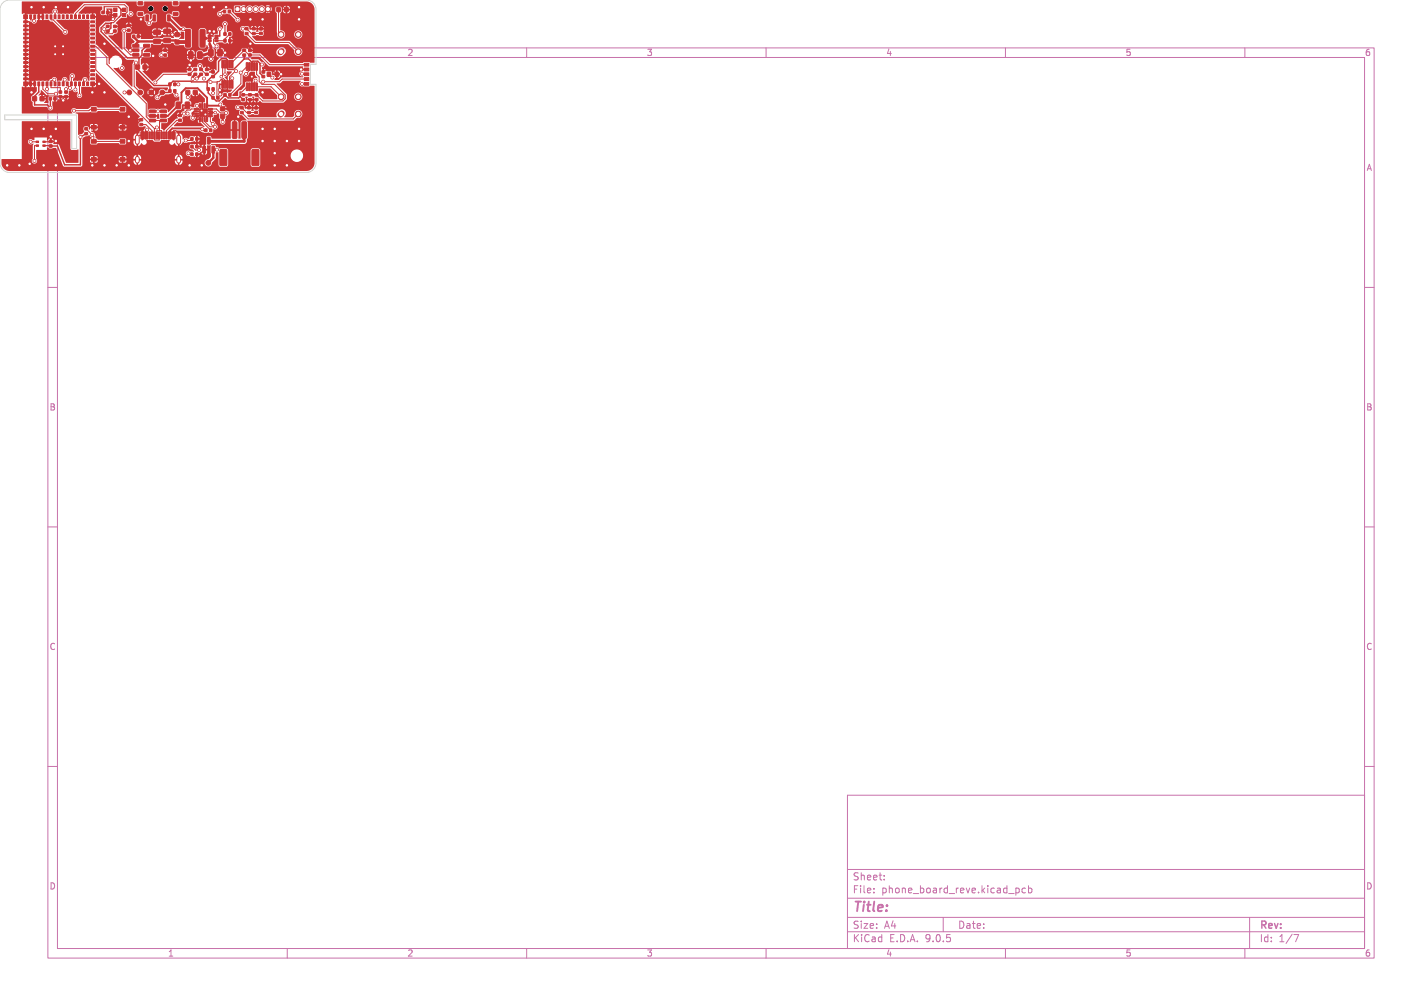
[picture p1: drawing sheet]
<svg xmlns="http://www.w3.org/2000/svg" width="297mm" height="210mm" viewBox="0 0 297 210" stroke-linecap="round" stroke-linejoin="round" font-family="sans-serif">
<defs><g id="words">
<text font-size="2.8" fill="#c872ab" x="178" y="190.9">Title:</text>
<g font-size="2.1" fill="#c872ab">
<text x="178" y="184">Sheet:</text>
<text x="178" y="186.7">File:</text>
<text x="184.1" y="186.7">phone_board_reve.kicad_pcb</text>
<text x="178" y="196.9">KiCad</text>
<text x="178" y="194.1">Size:</text>
<text x="184.7" y="194.1">A4</text>
<text x="185.7" y="196.9">E.D.A.</text>
<text x="193.3" y="196.9">9.0.5</text>
<text x="200" y="194.1">Date:</text>
<text x="263" y="194.3">Rev:</text>
<text x="263" y="196.9">Id:</text>
<text x="267.1" y="196.9">1/7</text>
</g>
<g font-size="1.8" fill="#c872ab">
<text x="35" y="11.9">1</text>
<text x="85" y="11.9">2</text>
<text x="135" y="11.9">3</text>
<text x="185" y="11.9">4</text>
<text x="235" y="11.9">5</text>
<text x="285" y="11.9">6</text>
<text x="285.4" y="35.9">A</text>
<text x="10.3" y="85.9">B</text>
<text x="285.3" y="85.9">B</text>
<text x="10.3" y="135.9">C</text>
<text x="285.3" y="135.9">C</text>
<text x="10.3" y="185.9">D</text>
<text x="285.3" y="185.9">D</text>
<text x="35" y="199.9">1</text>
<text x="85" y="199.9">2</text>
<text x="135" y="199.9">3</text>
<text x="185" y="199.9">4</text>
<text x="235" y="199.9">5</text>
<text x="285" y="199.9">6</text>
</g>
<text font-size="1.8" fill="#fff" x="10.3" y="35.9">A</text>
</g></defs>
<g fill="none" stroke="#c872ab" stroke-width=".21">
<path d="M10 10h277v190h-277zM12 12h273v186h-273zM60 10v2M110 10v2M160 10v2M210 10v2M260 10v2M10 60h2M285 60h2M10 110h2M285 110h2M10 160h2"/>
<path d="M177 166h108v32h-108zM285 160h2M60 198v2M110 198v2M160 198v2M177 194.5h108M177 191.5h108M177 187.5h108M177 181.5h108M182.5 186.3v.1M182.5 185.5v.1M184.7 183.6v.1"/>
<path d="M184.7 182.8v.1M197 191.5v3M210 198v2M212.2 185.5l.4-.1 .3 .3-.2 .6h-.5M214.2 185.5l-.5-.1-.2 .3 .1 .6h.6M214.8 185.5l.4-.1 .3 .3-.1 .6h-.6M214.8 184.9v1.5M260 198v2M261 191.5v6.5M270.2 195.1h1l-.6 1.5"/>
</g>
<path d="M58.8 10.7l-.2 .2M58.8 23.7l-.2 .2" fill="none" stroke="#c83434" stroke-width="1.2"/>
<g fill="#c83434" stroke="#c83434" stroke-width=".21">
<path d="M31.2 23h1.2l.1 .5h-1.2z"/>
<path d="M31.2 23.9h1.2l.1 .5-1.2 .1z"/>
<path d="M31.2 24.9h1.2l.1 .5h-1.2z"/>
<path d="M33.5 24.9h1.2l.1 .5h-1.2z"/>
<path d="M33.5 23.9h1.2l.1 .5-1.2 .1z"/>
<path d="M33.5 23h1.2l.1 .5h-1.2z"/>
<path d="M55.8 15.1h.7v.8h-.7z"/>
<path d="M57.5 15.1h.7v.8h-.7z"/>
<path d="M36.6 8.4h.8v.8h-.8z"/>
<path d="M36.6 6.8h.8v.8h-.8z"/>
<path d="M39.3 15.3h.6v.4h-.6z"/>
<path d="M39.3 14.3h.6v.4h-.6z"/>
<path d="M39.9 28.7h.4v.6h-.4z"/>
<path d="M40.9 28.7h.4v.6h-.4z"/>
<path d="M26.6 6.1h.6v.4h-.6z"/>
<path d="M26.6 5.1h.6v.4h-.6z"/>
<path d="M35.3 17.3h.4v.6h-.4z"/>
<path d="M36.3 17.3h.4v.6h-.4z"/>
<path d="M29.4 27.5h.7v1.5h-.7z"/>
<path d="M30.3 27.5h.5v1.5h-.5z"/>
<path d="M31.6 27.5h.3v1.5h-.3z"/>
<path d="M32.6 27.5h.3v1.5h-.3z"/>
<path d="M33.1 27.5h.3v1.5h-.3z"/>
<path d="M34.1 27.5h.3v1.5h-.3z"/>
<path d="M35.2 27.5h.5v1.5h-.5z"/>
<path d="M35.9 27.5h.6v1.5h-.6z"/>
<path d="M34.6 27.5h.3v1.5h-.3z"/>
<path d="M33.6 27.5h.3v1.5h-.3z"/>
<path d="M32.1 27.5h.3v1.5h-.3z"/>
<path d="M31.1 27.5h.3v1.5h-.3z"/>
<path d="M43.6 10.3h.7l.2 .1v1.1l-.1 .2h-.6l-.2-.1z"/>
<path d="M45.5 10.3h.7l.2 .1 .1 1.1-.2 .2h-.6l-.2-.1z"/>
<path d="M34.2 11.3h.6v.4h-.6z"/>
<path d="M34.2 10.3h.6v.4h-.6z"/>
<path d="M53.2 23.2h.6v.5h-.6z"/>
<path d="M53.2 22.3h.6v.5h-.6z"/>
<path d="M50.2 23.3h.6v.4h-.6z"/>
<path d="M50.2 22.3h.6v.4h-.6z"/>
<path d="M38.8 6.2h.8l.2 .1v3.3l-.1 .2-.7 .1-.2-.2z"/>
<path d="M41.8 6.2h.8l.2 .1v3.3l-.1 .2-.7 .1-.2-.2z"/>
<path d="M23.7 1.7h.7v.7h-.7z"/>
<path d="M23.7 2.8h.7v.7h-.7z"/>
<path d="M25.6 2.8h.7v.7h-.7z"/>
<path d="M25.6 1.7h.7v.7h-.7z"/>
<path d="M50.5 20.6h.6v.4h-.6z"/>
<path d="M50.5 19.6h.6v.4h-.6z"/>
<path d="M35.3 18.7h.4v.6h-.4z"/>
<path d="M36.3 18.7h.4v.6h-.4z"/>
<path d="M37.3 24.9h.6v.4h-.6z"/>
<path d="M37.3 23.9h.6v.4h-.6z"/>
<path d="M10.3 30.2h.6v.5h-.6z"/>
<path d="M10.3 29.3h.6v.5h-.6z"/>
<path d="M38.8 18.9h.8v.8h-.8z"/>
<path d="M40.4 18.9h.8v.8h-.8z"/>
<path d="M39.9 31.9h.4v.6h-.4z"/>
<path d="M40.9 31.9h.4v.6h-.4z"/>
<path d="M43.3 18.3h.4v.6h-.4z"/>
<path d="M44.3 18.3h.4v.6h-.4z"/>
<path d="M44.3 20.1h.4v.6h-.4z"/>
<path d="M45.3 20.1h.4v.6h-.4z"/>
<path d="M7.5 29.5h.5v.3h-.5z"/>
<path d="M7.5 30.3h.5v.3h-.5z"/>
<path d="M8.9 30.3h.5v.3h-.5z"/>
<path d="M8.9 29.5h.5v.3h-.5z"/>
<path d="M27.7 7.3h.5v.6h-.5z"/>
<path d="M28.6 7.3h.5v.6h-.5z"/>
<path d="M51.9 11.2h.6v.5h-.6z"/>
<path d="M51.9 10.3h.6v.5h-.6z"/>
<path d="M39.9 30.3h.4v.6h-.4z"/>
<path d="M40.9 30.3h.4v.6h-.4z"/>
<path d="M46.8 19.5h.4v.6h-.4z"/>
<path d="M47.8 19.5h.4v.6h-.4z"/>
<path d="M44.9 8.4l.6-.1v.3l-.6 .1z"/>
<path d="M44.9 7.9l.6-.1v.3l-.6 .1z"/>
<path d="M44.9 7.4l.6-.1v.3l-.6 .1z"/>
<path d="M43.5 7.4l.6-.1v.3l-.6 .1z"/>
<path d="M43.5 7.9l.6-.1v.3l-.6 .1z"/>
<path d="M43.5 8.4l.6-.1v.3l-.6 .1z"/>
<path d="M12.3 19h.6v.5h-.6z"/>
<path d="M12.3 19.9h.6v.5h-.6z"/>
<path d="M32.1 8.2h1.3l.1 .2v.6l-.2 .2-1.1-.1-.1-.2z"/>
<path d="M32.1 6.3h1.3l.1 .2v.6l-.2 .2-1.1-.1-.1-.2z"/>
<path d="M63.6 13.2h.9v.6h-.9z"/>
<path d="M63.6 14.2h.9v.6h-.9z"/>
<path d="M63.6 15.2h.9v.6h-.9z"/>
<path d="M63.6 16.2h.9v.6h-.9z"/>
<path d="M63.6 17.2h.9v.6h-.9z"/>
<path d="M50.7 11.3h.6v.4h-.6z"/>
<path d="M50.7 10.3h.6v.4h-.6z"/>
<path d="M19.1 22.5h1v.7h-1z"/>
<path d="M25.1 22.5h1v.7h-1z"/>
<path d="M19.1 26.2h1v.8h-1z"/>
<path d="M25.1 26.2h1v.8h-1z"/>
<path d="M51.7 23.3h.6v.4h-.6z"/>
<path d="M51.7 22.3h.6v.4h-.6z"/>
<path d="M48.6 25.5l.6-.1 .3 .2v3.1l-.2 .2h-.5l-.3-.2z"/>
<path d="M50.6 25.5l.7-.1 .2 .2v3.1l-.2 .2h-.6l-.2-.2z"/>
<path d="M46 31.3l1.1-.1 .3 .2v3l-.2 .2h-1.1l-.2-.2z"/>
<path d="M52.7 31.3l1.1-.1 .3 .2v3l-.2 .2h-1l-.3-.2z"/>
<path d="M23.7 6.2h.6v.5h-.6z"/>
<path d="M23.7 5.3h.6v.5h-.6z"/>
<path d="M34.2 8h1.3l.1 .2v.6l-.2 .2-1.1-.1-.1-.2z"/>
<path d="M34.2 6.1h1.3l.1 .2v.6l-.2 .2-1.1-.1-.1-.2z"/>
<path d="M27.7 9.3h1.2l.1 .5h-1.2z"/>
<path d="M27.7 10.2h1.2l.1 .5-1.2 .1z"/>
<path d="M27.7 11.2h1.2l.1 .5h-1.2z"/>
<path d="M30 11.2h1.2l.1 .5h-1.2z"/>
<path d="M30 9.3h1.2l.1 .5h-1.2z"/>
<path d="M57.8 1.6h.7v.8h-.7z"/>
<path d="M59.5 1.6h.7v.8h-.7z"/>
<path d="M13.5 19h.6v.5h-.6z"/>
<path d="M13.5 19.9h.6v.5h-.6z"/>
<path d="M49.1 1.4h1v1h-1z"/>
<path d="M6.2 17.1h.4v.8h-.4z"/>
<path d="M7 17.1h.4v.8h-.4z"/>
<path d="M7.9 17.1h.4v.8h-.4z"/>
<path d="M8.7 17.1h.5v.8h-.5z"/>
<path d="M9.6 17.1h.4v.8h-.4z"/>
<path d="M10.5 17.1h.3v.8h-.3z"/>
<path d="M11.3 17.1h.4v.8h-.4z"/>
<path d="M12.1 17.1h.4v.8h-.4z"/>
<path d="M13 17.1h.4v.8h-.4z"/>
<path d="M13.8 17.1h.5v.8h-.5z"/>
<path d="M14.7 17.1h.4v.8h-.4z"/>
<path d="M15.6 17.1h.3v.8h-.3z"/>
<path d="M16.4 17.1h.4v.8h-.4z"/>
<path d="M17.2 17.1h.4v.8h-.4z"/>
<path d="M18.1 17.1h.4v.8h-.4z"/>
<path d="M18.9 16.3h.8v.4h-.8z"/>
<path d="M18.9 15.4h.8v.4h-.8z"/>
<path d="M18.9 14.6h.8v.4h-.8z"/>
<path d="M18.9 13.7h.8v.4h-.8z"/>
<path d="M18.9 12.9h.8v.4h-.8z"/>
<path d="M18.9 12h.8v.4h-.8z"/>
<path d="M18.9 11.2h.8v.4h-.8z"/>
<path d="M18.9 10.3h.8v.4h-.8z"/>
<path d="M18.9 9.5h.8v.4h-.8z"/>
<path d="M18.9 8.6h.8v.4h-.8z"/>
<path d="M18.9 7.8h.8v.4h-.8z"/>
<path d="M18.9 6.9h.8v.4h-.8z"/>
<path d="M18.9 6.1h.8v.4h-.8z"/>
<path d="M18.9 5.2h.8v.4h-.8z"/>
<path d="M18.9 4.4h.8v.4h-.8z"/>
<path d="M18.1 3.1h.4v.8h-.4z"/>
<path d="M17.2 3.1h.4v.8h-.4z"/>
<path d="M16.4 3.1h.4v.8h-.4z"/>
<path d="M15.6 3.1h.3v.8h-.3z"/>
<path d="M14.7 3.1h.4v.8h-.4z"/>
<path d="M13.8 3.1h.5v.8h-.5z"/>
<path d="M13 3.1h.4v.8h-.4z"/>
<path d="M12.1 3.1h.4v.8h-.4z"/>
<path d="M11.3 3.1h.4v.8h-.4z"/>
<path d="M10.5 3.1h.3v.8h-.3z"/>
<path d="M9.6 3.1h.4v.8h-.4z"/>
<path d="M8.7 3.1h.5v.8h-.5z"/>
<path d="M7.9 3.1h.4v.8h-.4z"/>
<path d="M7 3.1h.4v.8h-.4z"/>
<path d="M6.2 3.1h.4v.8h-.4z"/>
<path d="M4.9 4.4h.8v.4h-.8z"/>
<path d="M4.9 5.2h.8v.4h-.8z"/>
<path d="M4.9 6.1h.8v.4h-.8z"/>
<path d="M4.9 6.9h.8v.4h-.8z"/>
<path d="M4.9 7.8h.8v.4h-.8z"/>
<path d="M4.9 8.6h.8v.4h-.8z"/>
<path d="M4.9 9.5h.8v.4h-.8z"/>
<path d="M4.9 10.3h.8v.4h-.8z"/>
<path d="M4.9 11.2h.8v.4h-.8z"/>
<path d="M4.9 12h.8v.4h-.8z"/>
<path d="M4.9 12.9h.8v.4h-.8z"/>
<path d="M4.9 13.7h.8v.4h-.8z"/>
<path d="M4.9 14.6h.8v.4h-.8z"/>
<path d="M4.9 15.4h.8v.4h-.8z"/>
<path d="M4.9 16.3h.8v.4h-.8z"/>
<path d="M10.1 11.6h1.2v1.2h-.8l-.4-.4z"/>
<path d="M11.8 11.6h1.2v1.2h-1.2z"/>
<path d="M13.4 11.6h1.2v1.2h-1.2z"/>
<path d="M10.1 9.9h1.2v1.2h-1.2z"/>
<path d="M11.8 9.9h1.2v1.2h-1.2z"/>
<path d="M13.4 9.9h1.2v1.2h-1.2z"/>
<path d="M10.1 8.3h1.2v1.2h-1.2z"/>
<path d="M11.8 8.3h1.2v1.2h-1.2z"/>
<path d="M13.4 8.3h1.2v1.2h-1.2z"/>
<path d="M4.9 17.1h.8v.8h-.8z"/>
<path d="M18.9 17.1h.8v.8h-.8z"/>
<path d="M18.9 3.1h.8v.8h-.8z"/>
<path d="M4.9 3.1h.8v.8h-.8z"/>
<path d="M51.2 6.8h.6v.4h-.6z"/>
<path d="M51.2 5.8h.6v.4h-.6z"/>
<path d="M6.8 20.2h.8v.8h-.8z"/>
<path d="M8.4 20.2h.8v.8h-.8z"/>
<path d="M54.7 15.7h.6v.5h-.6z"/>
<path d="M54.7 14.8h.6v.5h-.6z"/>
<path d="M46.7 2.1h.4v.6h-.4z"/>
<path d="M47.7 2.1h.4v.6h-.4z"/>
<path d="M46.8 6.8h.4v.6h-.4z"/>
<path d="M47.8 6.8h.4v.6h-.4z"/>
<path d="M51.5 17.3l.3 .1-.1 1.5-.3-.1z"/>
<path d="M52 17.3l.3 .1-.1 1.5-.3-.1z"/>
<path d="M52.5 17.3l.3 .1-.1 1.5-.3-.1z"/>
<path d="M53 17.3l.3 .1-.1 1.5-.3-.1z"/>
<path d="M53.5 17.3l.3 .1-.1 1.5-.3-.1z"/>
<path d="M53.5 13.1l.3 .1-.1 1.5-.3-.1z"/>
<path d="M53 13.1l.3 .1-.1 1.5-.3-.1z"/>
<path d="M52.5 13.1l.3 .1-.1 1.5-.3-.1z"/>
<path d="M52 13.1l.3 .1-.1 1.5-.3-.1z"/>
<path d="M51.5 13.1l.3 .1-.1 1.5-.3-.1z"/>
<path d="M52.7 6.8h.6v.4h-.6z"/>
<path d="M52.7 5.8h.6v.4h-.6z"/>
<path d="M40.5 15.3h.6v.4h-.6z"/>
<path d="M40.5 14.3h.6v.4h-.6z"/>
<path d="M40.6 22.6h.9v.2l-.8 .1z"/>
<path d="M40.6 23.1h.9v.2l-.8 .1z"/>
<path d="M40.6 23.6h.9v.2l-.8 .1z"/>
<path d="M40.6 24.1h.9v.2l-.8 .1z"/>
<path d="M41.6 24.5h.3l-.1 .9-.2-.1z"/>
<path d="M42.1 24.5h.3l-.1 .9-.2-.1z"/>
<path d="M42.6 24.5h.3l-.1 .9-.2-.1z"/>
<path d="M43.1 24.5h.3l-.1 .9-.2-.1z"/>
<path d="M43.5 24.1h.8l.1 .2-.9 .1z"/>
<path d="M43.5 23.6h.8l.1 .2-.9 .1z"/>
<path d="M43.5 23.1h.8l.1 .2-.9 .1z"/>
<path d="M43.5 22.6h.8l.1 .2-.9 .1z"/>
<path d="M43.1 21.6l.3 .1-.1 .8h-.2z"/>
<path d="M42.6 21.6l.3 .1-.1 .8h-.2z"/>
<path d="M42.1 21.6l.3 .1-.1 .8h-.2z"/>
<path d="M41.6 21.6l.3 .1-.1 .8h-.2z"/>
<path d="M41.7 22.7h1.6v1.6h-1.6z"/>
<path d="M41.7 15.3h.6v.4h-.6z"/>
<path d="M41.7 14.3h.6v.4h-.6z"/>
<path d="M35 3.1l.5 .1v1.2l-.5-.1z"/>
<path d="M32 3.1l.5 .1v1.2l-.5-.1z"/>
<path d="M30.5 3.1l.5 .1v1.2l-.5-.1z"/>
<path d="M36.2 2.6h.9l.1 .5-.9 .1z"/>
<path d="M36.2 .4h.9l.1 .5-.9 .1z"/>
<path d="M28.9 2.6h.8l.1 .5-.9 .1z"/>
<path d="M28.9 .4h.8l.1 .5-.9 .1z"/>
<path d="M19.1 29.2h1v.7h-1z"/>
<path d="M25.1 29.2h1v.7h-1z"/>
<path d="M19.1 32.9h1v.8h-1z"/>
<path d="M25.1 32.9h1v.8h-1z"/>
<path d="M46.4 16.8l.3 .1-.1 1.5-.3-.1z"/>
<path d="M46.9 16.8l.3 .1-.1 1.5-.3-.1z"/>
<path d="M47.4 16.8l.3 .1-.1 1.5-.3-.1z"/>
<path d="M47.9 16.8l.3 .1-.1 1.5-.3-.1z"/>
<path d="M48.4 16.8l.3 .1-.1 1.5-.3-.1z"/>
<path d="M48.4 12.6l.3 .1-.1 1.5-.3-.1z"/>
<path d="M47.9 12.6l.3 .1-.1 1.5-.3-.1z"/>
<path d="M47.4 12.6l.3 .1-.1 1.5-.3-.1z"/>
<path d="M46.9 12.6l.3 .1-.1 1.5-.3-.1z"/>
<path d="M46.4 12.6l.3 .1-.1 1.5-.3-.1z"/>
<path d="M54.2 6.7h.6v.5h-.6z"/>
<path d="M54.2 5.8h.6v.5h-.6z"/>
<path d="M51.9 19.6h.6v.4h-.6z"/>
<path d="M51.9 20.6h.6v.4h-.6z"/>
<path d="M42.9 15.3h.6v.4h-.6z"/>
<path d="M42.9 14.3h.6v.4h-.6z"/>
<path d="M42.8 26.9h.4v.6h-.4z"/>
<path d="M43.8 26.9h.4v.6h-.4z"/>
<path d="M21.3 2.3h.5v.6h-.5z"/>
<path d="M22.2 2.3h.5v.6h-.5z"/>
<path d="M36.8 21.3h.7l.2 .1 .1 1.1-.2 .2h-.6l-.2-.1z"/>
<path d="M38.7 21.3h.7l.2 .1v1.1l-.1 .2h-.6l-.2-.1z"/>
<path d="M42.4 30.5l.5 .1v1.4l-.5-.1z"/>
<path d="M44.3 30.5l.5 .1v1.4l-.5-.1z"/>
<path d="M43.3 28.7h.6l-.1 1.4-.5-.1z"/>
<path d="M29.2 25.8h.6v.4h-.6z"/>
<path d="M29.2 24.8h.6v.4h-.6z"/>
<path d="M41.3 10.8h.7l.2 .1v1.1l-.1 .2h-.6l-.2-.1z"/>
<path d="M39.4 10.8h.7l.2 .1 .1 1.1-.2 .2h-.6l-.2-.1z"/>
<path d="M46.1 23.9h.8v.8h-.8z"/>
<path d="M46.1 22.3h.8v.8h-.8z"/>
<path d="M17.7 27.7h.6v.4h-.6z"/>
<path d="M17.7 26.7h.6v.4h-.6z"/>
<path d="M28.3 13.6h.8v.8h-.8z"/>
<path d="M29.9 13.6h.8v.8h-.8z"/>
<path d="M53.3 19.6h.6v.5h-.6z"/>
<path d="M53.3 20.5h.6v.5h-.6z"/>
<path d="M10.3 20.3h.5v.6h-.5z"/>
<path d="M11.2 20.3h.5v.6h-.5z"/>
<path d="M22.2 6.3h.6v.4h-.6z"/>
<path d="M22.2 5.3h.6v.4h-.6z"/>
<path d="M44.2 15.7h.6v.5h-.6z"/>
<path d="M44.2 14.8h.6v.5h-.6z"/>
<path d="M46.8 8.2h.4v.6h-.4z"/>
<path d="M47.8 8.2h.4v.6h-.4z"/>
<circle cx="62.3" cy="23.8" r=".6"/>
<circle cx="62.3" cy="20.2" r=".6"/>
<circle cx="58.7" cy="20.2" r=".6"/>
<circle cx="29.3" cy="19.3" r=".5"/>
<circle cx="43.5" cy="34" r=".5"/>
<circle cx="27" cy="19.3" r=".5"/>
<circle cx="62.3" cy="10.8" r=".6"/>
<circle cx="62.3" cy="7.2" r=".6"/>
<circle cx="58.7" cy="7.2" r=".6"/>
<circle cx="50.9" cy="1.9" r=".5"/>
<circle cx="52.1" cy="1.9" r=".5"/>
<circle cx="53.4" cy="1.9" r=".5"/>
<circle cx="54.7" cy="1.9" r=".5"/>
<circle cx="55.9" cy="1.9" r=".5"/>
<circle cx="33.9" cy="19.3" r=".5"/>
<circle cx="31.6" cy="19.3" r=".5"/>
<circle cx="26.9" cy="24.4" r=".3"/>
<circle cx="1.5" cy="34.5" r=".3"/>
<circle cx="62.5" cy="29.4" r=".3"/>
<circle cx="57.4" cy="29.4" r=".3"/>
<circle cx="52.3" cy="9.1" r=".3"/>
<circle cx="11.5" cy="11.3" r=".25"/>
<circle cx="44.7" cy="6.6" r=".3"/>
<circle cx="39.6" cy="34.5" r=".3"/>
<circle cx="46" cy="19.7" r=".3"/>
<circle cx="54.8" cy="26.9" r=".3"/>
<circle cx="47.2" cy="1.5" r=".3"/>
<circle cx="11.7" cy="29.4" r=".3"/>
<circle cx="39.6" cy="1.5" r=".3"/>
<circle cx="13.2" cy="9.7" r=".25"/>
<circle cx="62.5" cy="26.9" r=".3"/>
<circle cx="29.4" cy="4" r=".3"/>
<circle cx="6.6" cy="26.9" r=".3"/>
<circle cx="14.2" cy="1.5" r=".3"/>
<circle cx="4" cy="34.5" r=".3"/>
<circle cx="42.1" cy="1.5" r=".3"/>
<circle cx="59.9" cy="34.5" r=".3"/>
<circle cx="39.6" cy="13.6" r=".3"/>
<circle cx="32" cy="11.7" r=".3"/>
<circle cx="34.5" cy="21.8" r=".3"/>
<circle cx="19.3" cy="19.3" r=".3"/>
<circle cx="6.2" cy="34.2" r=".3"/>
<circle cx="47" cy="11" r=".3"/>
<circle cx="10.6" cy="28.5" r=".3"/>
<circle cx="6.6" cy="1.5" r=".3"/>
<circle cx="62.9" cy="14.5" r=".3"/>
<circle cx="62.5" cy="4" r=".3"/>
<circle cx="9.1" cy="26.9" r=".3"/>
<circle cx="52.6" cy="16" r=".25"/>
<circle cx="13.2" cy="20.9" r=".3"/>
<circle cx="57.4" cy="26.9" r=".3"/>
<circle cx="62.5" cy="1.5" r=".3"/>
<circle cx="52.3" cy="4" r=".3"/>
<circle cx="24.4" cy="34.5" r=".3"/>
<circle cx="54.8" cy="4" r=".3"/>
<circle cx="57.4" cy="32" r=".3"/>
<circle cx="13.2" cy="11.3" r=".25"/>
<circle cx="26.9" cy="29.4" r=".3"/>
<circle cx="6.6" cy="19.3" r=".3"/>
<circle cx="23.6" cy="4" r=".3"/>
<circle cx="21.8" cy="19.3" r=".3"/>
<circle cx="21.8" cy="9.1" r=".3"/>
<circle cx="9.1" cy="34.5" r=".3"/>
<circle cx="59.9" cy="29.4" r=".3"/>
<circle cx="9.1" cy="1.5" r=".3"/>
<circle cx="43.8" cy="6.5" r=".3"/>
<circle cx="42.9" cy="23.9" r=".25"/>
<circle cx="11.5" cy="9.7" r=".25"/>
<circle cx="49.8" cy="24.4" r=".3"/>
<circle cx="58.7" cy="15.5" r=".3"/>
<circle cx="20.7" cy="17.5" r=".3"/>
<circle cx="19.3" cy="34.5" r=".3"/>
<circle cx="42.1" cy="34.5" r=".3"/>
<circle cx="27.2" cy="10.5" r=".3"/>
<circle cx="11.7" cy="26.9" r=".3"/>
<circle cx="21.8" cy="34.5" r=".3"/>
<circle cx="44.7" cy="1.5" r=".3"/>
<circle cx="42.1" cy="23.1" r=".25"/>
<circle cx="11.7" cy="1.5" r=".3"/>
<circle cx="54.8" cy="19.3" r=".3"/>
<circle cx="36" cy="7.2" r=".3"/>
<circle cx="54.8" cy="29.4" r=".3"/>
<circle cx="26.9" cy="34.5" r=".3"/>
<circle cx="39.9" cy="12.6" r=".3"/>
<circle cx="45.9" cy="18.8" r=".3"/>
<circle cx="57.4" cy="34.5" r=".3"/>
<circle cx="30.7" cy="27.1" r=".3"/>
<circle cx="46" cy="21.8" r=".3"/>
<circle cx="42.3" cy="27" r=".3"/>
<circle cx="32.8" cy="26.6" r=".3"/>
<circle cx="33" cy="23.3" r=".3"/>
<circle cx="38.4" cy="23.7" r=".3"/>
<circle cx="38.8" cy="29.3" r=".3"/>
<circle cx="40.2" cy="24.6" r=".3"/>
<circle cx="45.3" cy="31.2" r=".3"/>
<circle cx="40.2" cy="16.5" r=".3"/>
<circle cx="46.5" cy="25.5" r=".3"/>
<circle cx="14.6" cy="18.4" r=".3"/>
<circle cx="37.2" cy="17.6" r=".3"/>
<circle cx="44.9" cy="26.5" r=".3"/>
<circle cx="39.2" cy="23.7" r=".3"/>
<circle cx="13.5" cy="16.6" r=".3"/>
<circle cx="44.4" cy="25.9" r=".3"/>
<circle cx="36.9" cy="19.8" r=".3"/>
<circle cx="39.2" cy="20.3" r=".3"/>
<circle cx="38.3" cy="6.1" r=".3"/>
<circle cx="45.9" cy="6.1" r=".3"/>
<circle cx="44.9" cy="23.5" r=".25"/>
<circle cx="41.6" cy="31.3" r=".3"/>
<circle cx="47.2" cy="23.6" r=".3"/>
<circle cx="39.4" cy="32" r=".3"/>
<circle cx="41.1" cy="22.1" r=".3"/>
<circle cx="32.9" cy="20.3" r=".3"/>
<circle cx="54.7" cy="13.5" r=".3"/>
<circle cx="10.5" cy="22.5" r=".3"/>
<circle cx="16.8" cy="28.6" r=".3"/>
<circle cx="63.1" cy="15.4" r=".3"/>
<circle cx="31.1" cy="4.9" r=".3"/>
<circle cx="25.9" cy="6.4" r=".3"/>
<circle cx="15.1" cy="15.9" r=".3"/>
<circle cx="33.7" cy="11.5" r=".3"/>
<circle cx="45.2" cy="9.7" r=".3"/>
<circle cx="25.5" cy="14.2" r=".3"/>
<circle cx="47" cy="5" r=".3"/>
<circle cx="44" cy="12.3" r=".3"/>
<circle cx="41.1" cy="16.4" r=".3"/>
<circle cx="11.7" cy="19.6" r=".3"/>
<circle cx="19.3" cy="28.2" r=".3"/>
<circle cx="9.8" cy="18.6" r=".3"/>
<circle cx="13.8" cy="18.6" r=".3"/>
<circle cx="32.5" cy="17.2" r=".3"/>
<circle cx="41.8" cy="13.8" r=".3"/>
<circle cx="11.3" cy="16.6" r=".3"/>
<circle cx="15.7" cy="18.7" r=".3"/>
<circle cx="44.5" cy="19.5" r=".3"/>
<circle cx="63.1" cy="17.5" r=".3"/>
<circle cx="6.4" cy="29.6" r=".3"/>
<circle cx="51.4" cy="15.4" r=".3"/>
<circle cx="47" cy="15.5" r=".25"/>
<circle cx="16.6" cy="19.9" r=".3"/>
<circle cx="42.6" cy="16.4" r=".3"/>
<circle cx="46.2" cy="16" r=".25"/>
<circle cx="55" cy="17.1" r=".3"/>
<circle cx="50.3" cy="15.2" r=".3"/>
<circle cx="7.2" cy="33.6" r=".3"/>
<circle cx="17.8" cy="16.6" r=".3"/>
<circle cx="44" cy="17.1" r=".3"/>
<circle cx="26" cy="19.3" r=".3"/>
<circle cx="45.9" cy="2.9" r=".3"/>
<circle cx="11.5" cy="2.4" r=".3"/>
<circle cx="27.3" cy="2.9" r=".3"/>
<circle cx="13.6" cy="6.7" r=".3"/>
<circle cx="28.4" cy="13.1" r=".3"/>
<circle cx="21.8" cy="6.1" r=".3"/>
<circle cx="7.1" cy="4.4" r=".3"/>
<circle cx="15.4" cy="23.1" r=".3"/>
<circle cx="53.4" cy="16.8" r=".3"/>
<circle cx="49.3" cy="14.9" r=".3"/>
<circle cx="50.7" cy="6" r=".3"/>
<circle cx="56.9" cy="16.2" r=".3"/>
<circle cx="49.7" cy="22.4" r=".3"/>
<circle cx="48.5" cy="16.3" r=".3"/>
<circle cx="49.6" cy="4.1" r=".3"/>
</g>
<path d="M28.7 28.6v1.1M28.7 33.1v.6M37.3 28.6v1.1M37.3 33.1v.6" fill="none" stroke="#c83434" stroke-width="1"/>
<path d="M36 7.2h1M38.3 6.1l1 .5M39.2 19.3v1M39.8 11.5v1.1M44 11v1.3M45.9 11h1.1M30.7 27.1l-.2 .1v1.1M41.1 23.3h-.5l-.3 .3v1M43 27.2h-.5l-.4-.4h-6.1l-.5 .5v1M46 21.8l-.2 .3h-2.6v-1.7l-1.9-2h-2.5l-.9 .9v2.1l-2.8 2.8h-1" fill="none" stroke="#c83434" stroke-width=".4"/>
<g fill="none" stroke="#c83434" stroke-width=".21">
<path d="M5.4 8h.6l.9 .9h7.1M5.4 10.5h8.6M6.1 17.2l-.1 .3h-.6M6.1 17.2h.3M6.4 3.5v.7h.5l.2 .2M6.4 17.5v-.7h.9v.7M8.1 2.8v.7M8.1 2.8h.1M8.9 3.5v-.7h-3.5v13.7h.6l.1 .7M8.9 17.5v1.1l1 1h1.8M9.8 17.5v1.1M10.7 3.5v.7h.4l2.5 2.5"/>
<path d="M10.7 12.2h3.3M10.7 8.9l.8 .8M11.3 16.6l-.2 .2h-.4v1.5h1.9v.9M11.5 2.4v1.1M11.5 10.5v1.7M13.2 8.9v.8M13.5 16.6l-.3 .2v.7M13.8 18.6v.6M14 17.5v.3l.6 .6M15.1 15.9l-.2 .2v1.4M15.8 17.5v1.2M16.6 17.5v2.4"/>
<path d="M17.8 16.6l-.4 .2v.7M19.3 10.5h.7v4.1l12.2 12.2M19.3 9.7h.7l2.3 2.3v1.4l8.2 8.2v2.8l.8 .8h2.8M21.8 6.1h.1M21.9 6.1v.7l.2 .2h1.3l.6-.5M22.5 2.6l.5 .6h1.1v.6h-.3l-.2 .2h-3.1l-.5-.5h-.7M22.5 5.5l-.6 .6M24 5.5h2.7l.2-.2 2 2M25.9 3.2l.6-.7v-1l-.5-.5h-8.4l-1.8 1.8v.7M26 19.3h1M26.9 6.3l-1 .1v3.7l1.4 1.4h1.1M28.4 13.1l-.4 .4v4.5l1.3 1.3"/>
<path d="M28.9 7.3v.3M31.6 19.3l-.7 .7v4.2h1M32.2 3.8l-1.1 1.1M33.7 11.5h.8M34.5 10.5l1 1h4.3M36 7.2h-.4l-.7-.6h-1.9l-.2 .2h-3.4l-.5 .5M36.5 17.6h.1M36.5 19v.4l.4 .4M36.5 17.6h.7M40.8 19.3l1.4 1.5v2.2l-.1 .1M40.8 14.5h-.2l-1 1h-5.4l-1.7 1.7M41.8 13.8l.2 .2v.5l1 1h.2"/>
<path d="M43.2 14.5h.8l.5 .5M44 17.1h1.4M44.5 18.6v.9M45.2 8h-.4l-.2 .2v.9l.6 .6M46.2 16.6l-.4 .5h-.4l-.1 3.1 .2 .2M46.2 16.5l.5-.1 .3 .3v.9M46.2 16.5v.1M46.5 13.4v2.3l-.3 .3M46.5 17.6h.1M46.9 2.4h-.5l-.5 .5M47 13.4v2.1M47.5 17.6h.1"/>
<path d="M47.9 2.4l1.7 1.7M48 9.9h3.6l.6 .6M48 8.5v1.5l-1 1M48 7.1l-1 1v.4h-1.8M48.5 13.4v-.4l2.5-2.5 1 1h2.3l2 2h7.7M48.5 16.3v1.3M48.5 16.3h.1M49.3 14.9h-.2l-1.2 1.2 .1 1.5M50.3 15.2h.1M50.3 15.2v2.3l-2.3 2.3M50.7 6h.8l1 1h2M51.5 7l1.8 1.9h7.1l1.9 1.9"/>
<path d="M51.6 13.9l-1.3 1.3M52.1 13.9v.8l-.7 .7M52.6 16v2.1M53 7h.1M53.4 16.8l-.3 .3v1M53.6 13.9v1.6l.5 .6v.9l.6 .6h2.6l2.3 2.2v.8l-.5 .5h-4.2l-1.3-1.3h-1.4M53.6 18.1h3l2.1 2.1M55 15l.3-.3h1.8l.7 .8M56.2 15.5l.7 .7M58.2 2v4.7l.5 .5M59.8 2l-.7-.7h-2.5l-.7 .6v2.7l-1.4 1.4h-1.5M63.1 17.5h.9"/>
<path d="M64 16.5h-5.1l-.5 .6h-3.4M6.4 29.6h1.4M7.8 30.4h-.6v3.2M11.5 20.2l-.2-.2h-2l-.5 .6M11.5 20.2h1.1M11.5 20.2v.4M18 26.9l1.6 1.6v1h6M19.6 33.3h6v-.7l.3-.3h2.8v1.1M19.6 26.6h6M25.6 22.8h-6.8l-.2 .3h-3.2M28.7 27.7l.4-.4h.7v1M28.7 27.7v1.5"/>
<path d="M29.5 25l-1 .9h-2.9v1.3l.5 .5h2.6M29.5 26h1l1.2 1.3v1M31.9 23.3h2.2M32.2 26.8v2.3l1 .1v-.9M32.8 28.3v-1h.9v1M32.8 26.6l-.3 .2h-.3M33.3 25.2v2.1M36.2 28.3v-1h.5l.6 .6v2.6h.3l.5-.5h3M37.6 25.1h-.7l-2.2 2.2v1M39.1 22l-1.5 1.6v.5M39.4 32h.5l.2 .2M40.1 30.6l.7 .7h.8"/>
<path d="M40.1 29l-.3 .3h-1M41.1 22.8h-1.1l-.3 .2h-.6l-.7 .7M41.1 29v1.6h.9l.6 .6-.9 1h-.6M41.1 22.1h.6M41.7 24.9l-.6-.6 .8-.1 .2-.3h.8l.3 .3v.7M42.2 24.9v.5l1.8 1.8M42.5 23.5v.4M42.8 24.9v.5l1.1 1.1h1M43.9 22.8h1.3l.8 .8h1.2M43.9 24.3v1.1l.5 .5M49.7 22.4h.7l1.1 1.1h2M50.5 23.5l1.3 1.3h9.5l1-1"/>
<path d="M51.9 21.8l.1 .7M51.9 21.8h-4.5l-.9 .9M52 22.5h.1M52 22.5h1.5M52 23.5h.1M53.6 20.8h-1.4v.8l-.3 .2"/>
</g>
<g fill="none" stroke="#c83434" stroke-width=".3">
<path d="M8.1 17.5v1.7l-.9 .9v1.8h2.7l.6 .6v-1.9M19.3 17.5h1.4M21.8 1.4v1l-.3 .2M23.2 4.9h-1.1l-1 .9v.8l5.5 5.5h2.5l.6-.6v-1l.9-.9M23.2 4.9v.9l-.7 .7M23.3 4.7v.1M23.3 4.8l-.1 .1M24.7 1.4l.6 .5v1.3l-.4 .4M25.3 2.1h.6M27.2 10.5h1.2M29 12.1v1.6l-.3 .3v.4l3.5 3.5h3l.9-.9 7.2 .1M35.5 17.6v1.4l-.3 .3h-1.3l-1 1"/>
<path d="M45.9 6.1v1.4h-.7M47 19.8l.6 .6h2.3l.2-.2M50.1 19.2v1M51 12.3l-2.2 2.2h-1.1l-.2-.2v-1.8l-.3-.2h-1l-.6 .6v1.9l-2.3 2.2v1.4l.2 .2v.8l1.7 1.7h.6l1.2-1.3M51 11.5v.8M51 12.3h.9l.7 .7M52.6 13l.2-.2h1l.5 .4v2.1l.7 .7M52.6 13v.9M54.3 13.5h.4M57.8 15.5h.9M62.9 14.5h1.1M63.1 15.4l.9 .1"/>
<path d="M10.6 28.5v1M18 27.9l-1.2 .7v5.8h-3.3l-1.5-3.9h-1.4M40.3 23.8h.8M43.9 23.3v.5M43.9 23.5h1M50.1 20.2l.7 .6"/>
</g>
<path d="M39.6 13.6v.9M46.5 17.6v1.2M47 5v2.1M47.5 17.6v1.2h-1.6l.1 .9M50.8 19.8h2.8M9.2 30.4l1.4 .1M10.6 29.5l-1.4 .1M12.6 20.2h1.2M13.2 20.2v.8M43.9 23.3h.1M43.9 23.7v.1" fill="none" stroke="#c83434" stroke-width=".25"/>
<path d="M42.9 8h.9M43.8 6.5v1M43.8 8.5v.7" fill="none" stroke="#c83434" stroke-width=".35"/>
<path d="M27.9 7.6l1 1.1M35.3 3.8l2.3 2.3h.7M37 8.8l-.3-.3-7.8 .2-.5 .5v.4M39.3 6.6v2.2M40.8 15.5l-.6 .6v.4M42 15.5l-.9 .9M40.3 23.6v.2M43.6 29.4h.1M43.9 23.5h.1M43.9 23.3v.4M45.3 31.2h-.8v1.8l-1 1M46.5 24.3v1.2" fill="none" stroke="#c83434" stroke-width=".5"/>
<path d="M37 8.8h2.3M42.3 8h.6" fill="none" stroke="#c83434" stroke-width=".8"/>
<path d="M21.8 1.4h2.9M24.9 3.6l-1.2 1.1h-.4M51.6 18.1l-1.1 1.1h-.4" fill="none" stroke="#c83434" stroke-width=".23"/>
<path d="M43.8 9.2l.2 .6v1.2l-1.5 .5h-.8M51 27.2v2.3h-7.4v-.1" fill="none" stroke="#c83434" stroke-width=".6"/>
<g fill="#c83434">
<path d="M4.6 .3h23.9l.2 .9 1 .1 .4-.3 .1-.7h5.6l.3 .9 1 .1 .3-.3 .1-.7h26.5a1.7 1.7 0 0 1 1.7 1.7v11.1l-2.2-.2-.3 .2h-6.7l-2.1-1.9-1.7-.1 .1-.2h4.9v.1a.86 .86 0 0 0 1.4 .6l.5-.5a.85 .85 0 0 0-.2-1.1 .85 .85 0 0 0-1.1 0l-.6 .9h-4.9v-.2h-.6l-.2-.3v-.5h.4v.4h.4l-.1-.2-.9-.1a.33 .33 0 0 1-.3 .2 .33 .33 0 0 1-.3-.2h-.6l-.2 .6-1.8 1.7h-.7l-.5-.4-.7-.1v-.6h-1.5v.5l.6 .5-.6 .6v1.9l-.5-.3v.5l-.3 .3h-.6l-.2-.2 .2-.2h.5v-.4l-.5 .3h-.5l-.3-.3v-.5h.4v.4h.4l-.2-.3-.7-.1-.3 .3-.2-.3a.61 .61 0 0 0-.6-.7 .61 .61 0 0 0-.6 .8h-.6a.44 .44 0 0 1-.8-.1v.5l-.2 .2-.6 .1 .2 .3-.1 .2h-5.1l-1.5 1.4-.6 .4-2.1-2.1v-.1h.3v-.6h.4v.6l.4-.2 .1-.3h8.4v-.4l-.3 .1-.1 .3h-8v-.1h-.9v-1h.4v.6h.5a.63 .63 0 0 0-.9-.6l-.7 .3v-1.1l.4-.4h1.4l.3-.2 .1-.4h1.6a.6 .6 0 0 0 .3 .6 .6 .6 0 0 0 .6 0h.7l.3-.3h3.9a.62 .62 0 0 0 .7 .8v-.8h.3v.8l.6-.3v-.5h-5.5l-.2-.7h4.1v.3h.7v-.8h.3v.8h.6v-.3h.4v1.1l.3 .3 .8 .1 .4-.4 .8-.3 .2 .1a.61 .61 0 0 0 .5 1 .61 .61 0 0 0 .6-1l.2-.4-.1-1.5 .5 .3-.1 .5h.7v-.8h.3v.8h.6a.71 .71 0 0 0-.2-.7 .71 .71 0 0 0-.7-.1 1.05 1.05 0 0 0-.7-1l1.3-.1 .3 .2 .8-.2 .3 .2v-.4h.4v.4h.2l.2-.4h-.8v-.8h.4v.4h.4l-.1-.2-.1-.2-.6-.1 .7-.3v-.7l-.3-.3-.8 .2v-.8h2.8v.2a.79 .79 0 0 0 .8 .5v.8l.5 .1 1.7 1.7h7l1.3 1.3a.85 .85 0 0 0 .7 1.1 .85 .85 0 0 0 .9-.9 .85 .85 0 0 0-1.1-.7l-1.6-1.5h-6.9l-.8-.9 .6-.1 .3-.2 .7 .2 .6-.1 .1-.2v-.6l.1-.4h-1.2l.1 .4h-.5l-.1-.1 .2-.3h-1.3l-.2-.4h2.2v-.4h.4v.4h.4l-.1-.2-.7-.2-.4 .4h-1.8h.7v-.4h.4v.4h.4l-.3-.4-.7 .1-.2 .3h-.3l-.3-.3h-.9a.56 .56 0 0 0-.7 .4h-2.8v-.5a.57 .57 0 0 0 0-.8 .57 .57 0 0 0-.8 0 .57 .57 0 0 0 0 .8l-.1 .6a.58 .58 0 0 0-.9-.4 .58 .58 0 0 0-.1 .9v.5l-.7 .1-.3 .7-.9-.3v-.5h.4v.3h.4l-.2-.3-1.1 .1v-.8l-.3-.3-.8-.1-.4 .1-.1 .4 .1 3.4 .3 .3h.8l.3-.3 .2-.4 .3 .7-.2 .5-.7 .3-.5-.4h-.6l-.4 .2-.1 .3h-.4a.75 .75 0 0 0-1-.5l-.4 .1-.2 .4h-4.1l.2-.3h-1.2v.2l-.5 .2-.2 .3h-1.6l-.1-.3-.2-.2-1.2-.1 .4-.5h3.8v-.4h.4v.4h.4l-.4-.4-.6 .1-.2 .3h-3.4l.2-.2 .7-.1 .2-.8 .6 .2h1.1l.6-.4 .5 .2h1.1l.3-.2h.4l.4 .5h1.9a.5 .5 0 0 0 .5 .6h.7l.4-.4v-3.3l-.3-.4-.9-.1a1.05 1.05 0 0 0-1.1-.3l-2-2v-.3l.5 .2h.9l.2-.3 .1-.4h7.8v.2a.6 .6 0 0 0 .7 .5 .6 .6 0 0 0 .5-.6l.6 .1a.42 .42 0 0 1 .6 0h.3l1 1a.57 .57 0 0 0 .6 .7 .57 .57 0 0 0 .6-.6 .57 .57 0 0 0-.7-.6l-1-1-.2-.6-.6-.1a.37 .37 0 0 1-.6 0h-.5l-1 .7-.3 .3h-7.8l-.1-.3-.2-.2h-.9a.66 .66 0 0 0-.5 .7l-.4-.2-.6 .2v1.5l.7 .2 1.7 1.7v.7h.6v-.5l.7 .1-.1 1.4h-1l.4-.7h-1.6l.2 .4-.1 .1h-.4l-.4-.2h-1.1l-.5 .2h-1.7l-.4 .2h-2.3v-.3h-.5l-.3-.3v-.5h.4v.4h.4l-.3-.4h-1.5l-.3 .3v.6l.7 .8-.6 .6v.7l-.1 .3h.9v.3l-.9 .1 .1 .2-.2 .1-1-1v-3.1h5.5l.3 .6 .5 .1v-.7h-6.3l.1-.2 .8 .1 .3-.3 5.1 .1v-.6h.4v1.6l.5-.1 .4-.4 .4 .2 .4 .1v-.7h.4v.7l.5-.1 .3-.3 .9 .1v-.6l-.4 .1-.2 .4h-.3v-.3h-1.2v-.9h.4v.6h.8a.62 .62 0 0 0-.8-.6 1.22 1.22 0 0 0-1.4 .4l-.3-.2a1.47 1.47 0 0 0-1.6 .2v.3h-4.3l-.2-.7 .2-.3h-1.2l.2 .3-.2 .2a.59 .59 0 0 0-.8 0 .59 .59 0 0 0 .1 .9l-.1 3.5-2.9-2.9 1-.1 .3-.4 .6-.1v-.8l.1-.4h-.5l-.1-.3 .6-.1-.1-.2h2.2v-.4h.4v.4h.4l-.4-.4-.6 .1-.2 .3h-1.8l-.3-.2 1.1-1.2h1.1l.2-.8a.6 .6 0 0 0 .8 .5 .6 .6 0 0 0 .4-.7h.7l.1 .5 .2 .3h.9l.4-.2 .1 1.1 .4 .3a.59 .59 0 0 0 .5 .7 .59 .59 0 0 0 .6-.6l.2-.2h.6l.3-.2v-1.3l-.3-.2h-.5l-.2 .1-.1 .8-.3 .3-.2-1.1-.6-.2-.4 .2-.1-.4-.3-.3h-1l-.3 .4h-.7l-.3-.3-.6-.1v-.6h4v.2a.63 .63 0 0 0 .7 .5 .63 .63 0 0 0 .5-.7h1.8v.2a.63 .63 0 0 0 .9 .5 .63 .63 0 0 0 .2-1h13.8v1l.2 .2 1.4-.1 .5 .2 .4-.1-.4-.4 .3-.2 .3 .3a.88 .88 0 0 0 1.3 .1 .97 .97 0 0 0 1.3 0 .75 .75 0 0 0 1.2-.1l.3-.3 .3 .2-.4 .4 .7 .1 .2-.1-.4-.4 .3-.2 .3 .3 .1-.6h.8v.7l.3 .4 .1 4.1a.86 .86 0 0 0 .7 1.1 .86 .86 0 0 0 1-.9h1.8v.2a.85 .85 0 0 0 1.3 .6 .85 .85 0 0 0 0-1.4 .85 .85 0 0 0-1.3 .6h-1.8l-.1-.1a1.15 1.15 0 0 0-1-.7v-3.6l.3-.4h.3l.2 .3 .3 .2v-.6h.4v.6h.1l.4-.5v-.1h-1.4v.1h-.3v-.6l.8 .1v-.6h.4v.6h.5a.5 .5 0 0 0-.5-.6l-.6 .1-.3 .4h-.3l-.3-.4h-.6l-.4 .4h-.8l-.1-.2-.3 .3-.3-.2 .4-.4-.5-.1-.4 .1 .4 .4-.3 .2-.3-.3a.88 .88 0 0 0-1.3-.1 .97 .97 0 0 0-1.3 0 .75 .75 0 0 0-1.2 .1l-.3 .3-.3-.2 .4-.4-.4-.1-.5 .2-1.3-.2-.3 .3-13.9-.1a.63 .63 0 0 0-1 .4h-1.8v-.1a.63 .63 0 0 0-.7-.4 .63 .63 0 0 0-.5 .5h-4l-.1-.4-.7-.7h-8.5l-2.3 2.3-3.3-.1a.6 .6 0 0 0-.1-.8 .6 .6 0 0 0-.8 0 .6 .6 0 0 0-.1 .8l-.8 .1-1.1-.1v1.4l1.1-.1 .3 .4h.5l2.1 2.1a.56 .56 0 0 0 .6 .6 .56 .56 0 0 0 .5-.6 .56 .56 0 0 0-.6-.5l-1.8-1.8v-.2h6.1l.8 .1 .1 11.8-.1 .8h-.3a.65 .65 0 0 0-.4-.6 .65 .65 0 0 0-.7 .1l-.3 .6h-1.7v-.5a.56 .56 0 0 0 .3-.7 .56 .56 0 0 0-.7-.4 .56 .56 0 0 0-.4 .7v.9l-.3-.1a.65 .65 0 0 0-.4-.6 .65 .65 0 0 0-.7 .1l-.3 .6-.9-.1a.62 .62 0 0 0-.5-.7 .62 .62 0 0 0-.7 .4l-.3 .1-.2 .3-2.8-.1v1.4l.3 .1v.7l-1.2 1.2v.8l.3 .3 .2 .9 2.7 .1 .2 .2a.57 .57 0 0 0 .8 .5 .57 .57 0 0 0 .2-.9v-.9h.4v-.6l.4 .1v.5l.2-.1 .2-.4 .3 .1v-.4h.4v.4l.2-.1a.33 .33 0 0 1 .3-.1 .33 .33 0 0 1 .3 .2v-.4h.4v.4l.3-.2 .1-.2h-2v-.2l.3-.2h1.7l-.1-.3 .1-.8 .8-.1a.66 .66 0 0 0 1 .3v.4a.57 .57 0 0 0 0 .8 .57 .57 0 0 0 .9-.1 .57 .57 0 0 0-.1-.8v-1.3l2.2 .1v-.5h.3v.5l.5-.1v-.4l-.8-.1 .2-.3h.6l-.1-1.3 .1-.7 .2-.1 9 9.1-.3 .5h.5l.1 .3-.6 .1 .2 .3-.2 .3 .1 .6 .7 .1 .6-.1 .2 .1-.6 .7v2l-.3 .1v-.9h-.6l.1-.3h.5v-.9h-.2l-.2 .3-.1 .4-.2-.1v.6h-.4v-.6l-.5 .4-.1 .8h.5v.3h-.5v.5l.2 .4 .4 .3v-.5h.4v.5l.7-.6a.57 .57 0 0 0 .8 .2 .57 .57 0 0 0 .1-.8l1.3-.1 .5 .4h1l.4-.4 1.8 .1a.58 .58 0 0 0 .1 .9 .58 .58 0 0 0 .9-.3l.3 .4 .3 .2v-.5h.4l.1 .5a1 1 0 0 0 .6-1l.1 .1a.59 .59 0 0 0 1 .1l1.3-.3 .3 .2v-.4h.4v.4h.2l.2-.4h-.8v-.8h.4v.4l.4-.1-.4-.3h-.4l-.3 .2-.7-.2-.3 .2-.1 .4-.4-.1a.79 .79 0 0 0-1 .2l-.2-1-.4-.3v.6h-.4v-.6l-.2 .1-.1-.6h4.9l.6 .3 .9 .2a.37 .37 0 0 1 .6 0l.7-.2v-.6a.62 .62 0 0 0 .9-.3 .62 .62 0 0 0-.4-.9l-.2-.4-.5-.2v-.5l.3-.2v-.5h.2a.63 .63 0 0 0 .7-.4l.3 .3v.7l.2 .4a.62 .62 0 0 0 .1 .8 .62 .62 0 0 0 .9-.1l1.2-.1v1.4h.6v-1.9h.4v1.9h.6v-1.4a.75 .75 0 0 0-1.1-.5l-.3 .2-.2 .3h-1.2v-.6l.2-.4v-.4a.62 .62 0 0 0 .6-.6 .62 .62 0 0 0-.5-.7l-.8-.1 .1-.2h.7a.72 .72 0 0 0-.7-.7l-.4-.7 .8-.8 .6 .4h2.4a.24 .24 0 0 1 .3 .1 .24 .24 0 0 1 0 .3l.2 .1h.6l.3-.3h.2l.1 .3 .3 .1v-.4h.4v.4l.3-.1 .1-.3h-1.4h1.6l.1 .2 .3 .2v-.4h-2l-.2-.7 .1-.1h.4l-.1 .4h1.2l-.2-.4h.4v.4h.5l.3 .2v.6l.5-.4 .5 .4h4.3l.8-.6v-.7h1.5v.2a.85 .85 0 0 0 1.3 .6 .85 .85 0 0 0 0-1.4 .85 .85 0 0 0-1.3 .6h-1.5v-.5l-2.1-2.1 .7-.1 .6-.5h3.7a.64 .64 0 0 0-.2 .9 .64 .64 0 0 0 .9 .2l1 .1 .3-.2 .9 .1v16a1.7 1.7 0 0 1-1.7 1.7h-62a1.7 1.7 0 0 1-1.7-1.7l.1-.8h4.1l.1-7.9h10.1v5.7l.3 .3 1.4-.1v2.8h-2.6l-1.5-3.8-.2-.1h-1l.1-.4h-.5l-.3-.2v-.6h.4v.4h.4l-.2-.3-.7-.1-.4 .5-.1-.7h-2.6v.5h-.4a.57 .57 0 0 0-.8 .1 .57 .57 0 0 0 .1 .8 .57 .57 0 0 0 .8-.1l-.1 3.1a.57 .57 0 0 0 0 .9 .57 .57 0 0 0 .8 0 .57 .57 0 0 0 0-.9v-1.8h2.2v-.5h.2l.4 .2 1.3-.1 1.4 3.7 .3 .2h3.6l.2-.3v-1h1.6v.3l.3 .2h.3v-.5h.4v.5l.5-.1 .1-.4h4.4v.3l.3 .2h.3v-.5h.4v.5l.4-.1 .2-.2v-.2h-9.2v-.6h1.6v.2h.6v-.5h.4v.5h.6v-.2h4.4v.2h.6v-.5h.4v.5l2.1-.1v.2h.5v.3h-.5a.81 .81 0 0 0 .6 .9v-.5h.4v.5l.5-.4 .1-.5h-.5v-.3h.5v-.2h7v.2h.5v.3h-.5a.81 .81 0 0 0 .6 .9v-.5h.4v.5l.6-.5h4.6a.77 .77 0 0 0 .8 .9 .77 .77 0 0 0 .8-.9l.7-.8 .1-1.3h.5l.1 2.8 .4 .3h1.1l.3-.2 .2-.3v-3h4.6l.1 3.1 .4 .4 1.2-.1 .3-.2 .1-2.2h6.3v.2a1.3 1.3 0 0 0 2 1 1.3 1.3 0 0 0 0-2.2 1.3 1.3 0 0 0-2 1h-6.3l-.1-1.1-.3-.3h-1.3l-.4 .4h-4.6l-.4-.4h-1.4l-.4-.3h-.3l-.4-.4-.7-.1 .1-.1h6.9l.2-.2 .5-1.2-.1-3.5h9.6l.7-.6a.85 .85 0 0 0 1.1-.7 .85 .85 0 0 0-.9-1 .85 .85 0 0 0-.7 1.1l-.4 .5h-1.6l-.1-.1a.86 .86 0 0 0 .1-1.3 .86 .86 0 0 0-1.2-.1l-.6 .7v.8h-5.7l-.3-.3v-.2h.6l.3-.2 .7 .2 .6-.1 .1-.2v-.6l.1-.4h-1.2l.1 .4h-.5l-.1-.1 .2-.3h-1.3l-.2-.4h2.2v-.4h.4v.4h.4v-.1l-.3-.3h-.5l-.4 .4h-1.8h.7v-.4h.4v.4h.4l-.3-.4-.7 .1-.2 .3h-.3l-.3-.3h-.6a.7 .7 0 0 0-1.1 .5 .79 .79 0 0 0 .9 .4v1l.5 .1 1 1.1-1 .1-.2 .3-.1 3.4h-.4v-1.6h-1.6l-.1 1.6h-3.9l-.2-.5h-.7l-.2 .2v1.5l-.3 .1v.9h.4v-.7h.9l-.1 2.3-.4 .5-.6 .2-.3 .5h-4.6v-.4h-.5v-.3h.5a.81 .81 0 0 0-.6-.9v.5h-.4v-.5l-.4 .2-.2 .5h-7l-.2-.5-.4-.2v.5h-.4v-.5l-.4 .2-.2 .5h-1.5l-.3-.4h-1.1l-.2 .3h-4.4l-.3-.3h-1.1l-.2 .3h-1.6v-1h21.6a.79 .79 0 0 0 .8 .7l.3 .2 .7-.2 .3 .2v-.4h.4v.4h.2l.2-.4h-.8l.1-.2 .2-.2h.5l.3-.2 .2 .3 .3 .2v-.9h.3v.9l.3-.2 .1-.7h-.7l-.1-1.2a.63 .63 0 0 0-.4 .7l-.8-.1-.3-.3v-.5h.4v.4h.4l-.2-.4h-.6l-.3 .2-.8-.2-.2 .3v.6l.2 .3h.4l.3 .4-.1 .1-.7-.1a.56 .56 0 0 0-.9 .3h-21.6v-2.9l.2-.3 .5-.3h.4l.3-.2 .6 .6-.4 .3v.8l.2 .2 1.1 .1 .3-.3h4.4l.3 .3h1l.2-.2 .1-.9-.3-.2h-1.1l-.2 .3h-4.4l-.4-.4-.3-1-.7-.4 .4-.1v-.5h.4v.5l.5-.1 .1-.4h4.4v.3l.3 .2h.3v-.5h.4v.5h.3l.3-.2v-.3h-7.6l-.1 .3-.3-.7h-.6l-.4 .2v.5l.2 .3-.2 .4-1 .4-.1-2h2.5v.2h.6v-.5h.4v.5h.6v-.2h4.4v.2h.6v-.5h.4v.5h.6v-.3l-.3-.2h-1.1l-.2 .3h-4.4l-.2-.3h-1.1l-.3 .3h-2.5v-2.2l-.2-.3h-.3v-.2l3.1-.1 1.2 .1 .3-.3h4.4l.2 .2 1.1 .1 .2-.2 .1-.9-.3-.2h-1l-.3 .3h-4.4l-.2-.3h-1.1l-.7 .6h-2.5a.6 .6 0 0 0-.9-.1 .6 .6 0 0 0 .1 .9h-10.5v-5.5l.6 .1v-.5h.3v.5h.7v-.5h.4v.5h.5v-.5h-1.9v-1.1h.3v.7h.7v-.5h.4v.5h.5v-.5l-1.9-.2v-.8h.3v.5h.5v-.5h-.8v-.9h.3v.5h.5v-.5h-.8v-.8h.3v.5h.5v-.5h-.8v-.9h.3v.5h.5v-.5h-.8v-.8h.3v.5h.5v-.5h-.8v-.9h.3v.5h.5v-.5h-.8v-.8h.3v.5h.5v-.5h-.8v-.9h.3v.5h.5v-.5h-.8v-.8h.3v.5h.5v-.5h-.8v-.9h.3v.5h.5v-.5h-.8v-.8h.3v.5h.5v-.5h-.8v-.9h.3v.5h.5v-.5h-.8v-.8h.3v.5h.5v-.5h-.8v-.9h.3v.5h.5v-.5h-.8v-1.9h.3v1.6l1 .1a.59 .59 0 0 0 .7 .4 .59 .59 0 0 0 .5-.6l.2-.1v-.5h.4v.5h.5v-.5h-.9v-.9h.4v.5h.5v-.5l-2 .1-1.9-.1-.3 .1z"/>
<path d="M36 28.1h.2l.2 .2v1l-.3-.1z"/>
<path d="M33.7 25.7l1.2-.1 .2-.3-.1-.6 1-.8h1.4v-.4l-.3 .1-.1 .3h-1l.9-.9 1-.2 .1-.9 .2-.2 .1 .1h1.6v-.5l-.5-.3 .1-.2a.71 .71 0 0 0 .2-.9l.3-.2 .3 .3 .3 .1v-.7l.3-.1v.8a.66 .66 0 0 0 .7-.6l1.2 1.1v.7h-.4v1.5h.8v1.4l-.7 .1-.7-.1-.1-1.2 .1-.2h.3v-1.5l-.7 .2a.67 .67 0 0 0-.7 .2 .67 .67 0 0 0-.1 .7h-.6l-.1-.2h-1.5l.2 .8-.8 .5v.5l-.3 .3h-.5l.1 .4-.4 .1-2.3 2.5h-.3l-.4-.4z"/>
<path d="M36.3 26.2l.8-.7 .3 .1h.6l.2-.7a.53 .53 0 0 1 0-.5 .53 .53 0 0 1 .6-.2 .59 .59 0 0 0 .8-.2l.2 .1-.1 .3a.55 .55 0 0 0 .2 .6 .55 .55 0 0 0 .6 .1h.8l.1 .4 .2 .2v-.6h-1.1l.4-.4 .1-.4h.1l.1 .4 .7 .3v.7l.8 .8-.6-.1h-5.7z"/>
<path d="M43.1 24.5l.3 .1-.1 .3h-.2z"/>
<path d="M31.9 24.1l.9-.1v-.2h.4l.1 .9-.6 .1 .1-.4h-.9z"/>
<path d="M28.4 14.8h.1l3.4 3.4 3.1 .1v.6h-.4a.8 .8 0 0 0-1-.3 .8 .8 0 0 0-.5 .9l-.2 .3a.57 .57 0 0 0-.6 .5 .57 .57 0 0 0 .6 .6 .57 .57 0 0 0 .5-.6l1.2-.6h.6l.8-.3 .2 .2a.73 .73 0 0 0 .4 .6 .73 .73 0 0 0 .8-.1v.9l-.8 .2-.1 .9-1.3 1.3h-.1a.51 .51 0 0 0-.4-.7l-3.8 .1v-1.3l-1.3-1.5 2.2 .1 .2-.1-.4-.5-.4 .5h-1.6l.4-.3v-.5h.8l.1 .5 .5-.4h.4l.5 .4 .1-.6-.1-.2-.5 .4h-.4l-.5-.4-.1 .3h-.8l-.4-.6h1.6l.4 .5 .4-.5-.3-.1-.5 .1h-2.1l-.7-.7z"/>
<path d="M8.5 18.8h.2l1 1.1 .5 .1-.2 .4 .1 1.1h-.9l.3-.7h-.6l-.3-.2v-.8h.3v.6h.6a.63 .63 0 0 0-.9-.6l-.6 .1 .5-.5z"/>
<path d="M54 18.5h2.5l1.4 1.4v.8h-2.9l-.8-.8-.1-.5-.3-.1z"/>
<path d="M45.7 17.4l.8 .1 .2 1.2h.6l.2-.3 .2 .3h.8l-.4 .5h-.3a.42 .42 0 0 1-.6 0l-.6 .1-.1 .6-.4 .3-.4-.4v-2h.3v.7l.3 .2v-.9h-.6z"/>
<path d="M50.7 15.5a.62 .62 0 0 0 .7 .5 .62 .62 0 0 0 .6-.7 .75 .75 0 0 1 .8-.4l.4 .1 .1 .7 .5 .6a.89 .89 0 0 0-1.1 .9l-.2 .1-.1-.3-1.1 .1-.1 .9-.9 .8a.42 .42 0 0 0-.6 .4v.8h-1.2l.1-.3 2-2.1z"/>
<path d="M17 2.1l.8-.8h3.5l.1 .7-.4 .4 .1 .7h.8l.4 .1v-.4h.4v.4h.1l.3-.4h-.8v-.8h.4v.4h.4l-.1-.2-.3-.2h-.5v-.2h1.2v1.2l.7 .1-.1 .2h-.6a.46 .46 0 0 0 .6 .6l-.5 .5-1.7 .1-1.1 1.2v1l5.7 5.7 1.7 .2-.4 .8-.1 4.7-3.9-3.8 1.1-.2a.57 .57 0 0 0 .4 .7 .57 .57 0 0 0 .7-.4 .57 .57 0 0 0-.3-.7l-.2-.1a1.36 1.36 0 0 0-1-2 1.36 1.36 0 0 0-1.5 1.8l-.2-.2-.1-1.4-2.7-2.6 .1-5.5h-.6l-.2-.3v-.6h.3v.5h.5v-.4l-.2-.1-1.9 .1-1.5-.1z"/>
<path d="M47.4 14.9h1v.1l-.8 .9-.1 .9-.6-.7a.71 .71 0 0 0 .5-1.1z"/>
<path d="M52.3 12.1l.4-.3h1.5l2.1 2.1h7l-.1 .4h.8v.3l-.7 .1a.61 .61 0 0 0-.7 .5 .61 .61 0 0 0 .4 .7l.4 .1-.2 .1h-4.3l-.7 .6-.9-.1 .2-.3h.1v-.6h.4v.6a.5 .5 0 0 0 .5-.6h-1.6l-.1-.5 .8 .1v-.6h.4v.6h.5a.5 .5 0 0 0-.5-.6l-.6 .1-.3 .4h-.3l-.3-.4h-.6a.26 .26 0 0 1-.3 0 .26 .26 0 0 1-.1-.2l-.3-.2v.6h-.3l-.2-.6a.47 .47 0 0 1 .4-.6 .59 .59 0 0 0 0-.7 .59 .59 0 0 0-.6-.2l-.5-.5h-1.4z"/>
</g>
<path d="M.6 .6l.7-.5 .7-.1h62a2 2 0 0 1 2 2v11.4h-1.2v4.2h1.2v16.4a2 2 0 0 1-2 2h-62a2 2 0 0 1-2-2v-32l.2-.8zM1 24h15v7h-1v-6h-14z" fill="none" stroke="#d0d2cd" stroke-width=".21"/>
<g fill="#fff" stroke="#fff" stroke-width=".21">
<circle cx="26.9" cy="24.4" r=".15"/>
<circle cx="1.5" cy="34.5" r=".15"/>
<circle cx="62.5" cy="29.4" r=".15"/>
<circle cx="57.4" cy="29.4" r=".15"/>
<circle cx="52.3" cy="9.1" r=".15"/>
<circle cx="11.5" cy="11.3" r=".1"/>
<circle cx="44.7" cy="6.6" r=".15"/>
<circle cx="39.6" cy="34.5" r=".15"/>
<circle cx="46" cy="19.7" r=".15"/>
<circle cx="54.8" cy="26.9" r=".15"/>
<circle cx="47.2" cy="1.5" r=".15"/>
<circle cx="11.7" cy="29.4" r=".15"/>
<circle cx="39.6" cy="1.5" r=".15"/>
<circle cx="13.2" cy="9.7" r=".1"/>
<circle cx="62.5" cy="26.9" r=".15"/>
<circle cx="29.4" cy="4" r=".15"/>
<circle cx="6.6" cy="26.9" r=".15"/>
<circle cx="14.2" cy="1.5" r=".15"/>
<circle cx="4" cy="34.5" r=".15"/>
<circle cx="42.1" cy="1.5" r=".15"/>
<circle cx="59.9" cy="34.5" r=".15"/>
<circle cx="39.6" cy="13.5" r=".15"/>
<circle cx="32" cy="11.7" r=".15"/>
<circle cx="34.5" cy="21.8" r=".15"/>
<circle cx="19.3" cy="19.3" r=".15"/>
<circle cx="6.2" cy="34.2" r=".15"/>
<circle cx="47" cy="11" r=".15"/>
<circle cx="10.6" cy="28.5" r=".15"/>
<circle cx="6.6" cy="1.5" r=".15"/>
<circle cx="62.9" cy="14.5" r=".15"/>
<circle cx="62.5" cy="4" r=".15"/>
<circle cx="9.1" cy="26.9" r=".15"/>
<circle cx="52.6" cy="16" r=".1"/>
<circle cx="13.2" cy="21" r=".15"/>
<circle cx="57.4" cy="26.9" r=".15"/>
<circle cx="62.5" cy="1.5" r=".15"/>
<circle cx="52.3" cy="4" r=".15"/>
<circle cx="24.4" cy="34.5" r=".15"/>
<circle cx="54.8" cy="4" r=".15"/>
<circle cx="57.4" cy="32" r=".15"/>
<circle cx="13.2" cy="11.3" r=".1"/>
<circle cx="26.9" cy="29.4" r=".15"/>
<circle cx="6.6" cy="19.3" r=".15"/>
<circle cx="23.6" cy="4" r=".15"/>
<circle cx="21.8" cy="19.3" r=".15"/>
<circle cx="21.8" cy="9.1" r=".15"/>
<circle cx="9.1" cy="34.5" r=".15"/>
<circle cx="59.9" cy="29.4" r=".15"/>
<circle cx="9.1" cy="1.5" r=".15"/>
<circle cx="43.8" cy="6.5" r=".15"/>
<circle cx="42.9" cy="23.9" r=".1"/>
<circle cx="11.5" cy="9.7" r=".1"/>
<circle cx="49.8" cy="24.4" r=".15"/>
<circle cx="58.7" cy="15.5" r=".15"/>
<circle cx="20.7" cy="17.5" r=".15"/>
<circle cx="19.3" cy="34.5" r=".15"/>
<circle cx="42.1" cy="34.5" r=".15"/>
<circle cx="27.2" cy="10.5" r=".15"/>
<circle cx="11.7" cy="26.9" r=".15"/>
<circle cx="21.8" cy="34.5" r=".15"/>
<circle cx="44.7" cy="1.5" r=".15"/>
<circle cx="42.1" cy="23.1" r=".1"/>
<circle cx="11.7" cy="1.5" r=".15"/>
<circle cx="54.8" cy="19.3" r=".15"/>
<circle cx="36" cy="7.2" r=".15"/>
<circle cx="54.8" cy="29.4" r=".15"/>
<circle cx="26.9" cy="34.5" r=".15"/>
<circle cx="39.8" cy="12.6" r=".15"/>
<circle cx="45.9" cy="18.8" r=".15"/>
<circle cx="57.4" cy="34.5" r=".15"/>
<circle cx="30.7" cy="27.1" r=".15"/>
<circle cx="46" cy="21.8" r=".15"/>
<circle cx="42.3" cy="27" r=".15"/>
<circle cx="32.8" cy="26.6" r=".15"/>
<circle cx="33" cy="23.2" r=".15"/>
<circle cx="38.4" cy="23.7" r=".15"/>
<circle cx="38.8" cy="29.3" r=".15"/>
<circle cx="40.2" cy="24.6" r=".15"/>
<circle cx="45.3" cy="31.2" r=".15"/>
<circle cx="40.2" cy="16.5" r=".15"/>
<circle cx="46.5" cy="25.5" r=".15"/>
<circle cx="14.6" cy="18.4" r=".15"/>
<circle cx="37.2" cy="17.6" r=".15"/>
<circle cx="44.9" cy="26.5" r=".15"/>
<circle cx="39.2" cy="23.7" r=".15"/>
<circle cx="13.5" cy="16.6" r=".15"/>
<circle cx="44.4" cy="25.9" r=".15"/>
<circle cx="36.9" cy="19.8" r=".15"/>
<circle cx="39.2" cy="20.3" r=".15"/>
<circle cx="38.3" cy="6.1" r=".15"/>
<circle cx="45.9" cy="6.1" r=".15"/>
<circle cx="45" cy="23.5" r=".1"/>
<circle cx="41.6" cy="31.3" r=".15"/>
<circle cx="47.2" cy="23.6" r=".15"/>
<circle cx="39.4" cy="32" r=".15"/>
<circle cx="41.1" cy="22.1" r=".15"/>
<circle cx="32.9" cy="20.3" r=".15"/>
<circle cx="54.7" cy="13.5" r=".15"/>
<circle cx="10.5" cy="22.5" r=".15"/>
<circle cx="16.8" cy="28.6" r=".15"/>
<circle cx="63.1" cy="15.4" r=".15"/>
<circle cx="31.1" cy="4.9" r=".15"/>
<circle cx="25.9" cy="6.4" r=".15"/>
<circle cx="15.1" cy="15.9" r=".15"/>
<circle cx="33.7" cy="11.5" r=".15"/>
<circle cx="45.2" cy="9.7" r=".15"/>
<circle cx="25.5" cy="14.2" r=".15"/>
<circle cx="47" cy="5" r=".15"/>
<circle cx="44.1" cy="12.3" r=".15"/>
<circle cx="41.1" cy="16.4" r=".15"/>
<circle cx="11.7" cy="19.6" r=".15"/>
<circle cx="19.3" cy="28.2" r=".15"/>
<circle cx="9.8" cy="18.6" r=".15"/>
<circle cx="13.8" cy="18.6" r=".15"/>
<circle cx="32.5" cy="17.2" r=".15"/>
<circle cx="41.8" cy="13.8" r=".15"/>
<circle cx="11.3" cy="16.6" r=".15"/>
<circle cx="15.8" cy="18.7" r=".15"/>
<circle cx="44.5" cy="19.4" r=".15"/>
<circle cx="63.1" cy="17.5" r=".15"/>
<circle cx="6.4" cy="29.6" r=".15"/>
<circle cx="51.4" cy="15.4" r=".15"/>
<circle cx="47" cy="15.5" r=".1"/>
<circle cx="16.6" cy="19.9" r=".15"/>
<circle cx="42.6" cy="16.4" r=".15"/>
<circle cx="46.2" cy="16" r=".1"/>
<circle cx="55" cy="17.1" r=".15"/>
<circle cx="50.3" cy="15.2" r=".15"/>
<circle cx="7.2" cy="33.6" r=".15"/>
<circle cx="17.8" cy="16.6" r=".15"/>
<circle cx="44" cy="17.1" r=".15"/>
<circle cx="26" cy="19.3" r=".15"/>
<circle cx="45.9" cy="2.9" r=".15"/>
<circle cx="11.5" cy="2.4" r=".15"/>
<circle cx="27.3" cy="2.9" r=".15"/>
<circle cx="13.6" cy="6.7" r=".15"/>
<circle cx="28.4" cy="13.1" r=".15"/>
<circle cx="21.8" cy="6.1" r=".15"/>
<circle cx="7.1" cy="4.4" r=".15"/>
<circle cx="15.4" cy="23.1" r=".15"/>
<circle cx="53.4" cy="16.8" r=".15"/>
<circle cx="49.3" cy="14.9" r=".15"/>
<circle cx="50.7" cy="6" r=".15"/>
<circle cx="56.9" cy="16.2" r=".15"/>
<circle cx="49.7" cy="22.4" r=".15"/>
<circle cx="48.5" cy="16.3" r=".15"/>
<circle cx="49.6" cy="4.1" r=".15"/>
<circle cx="58.7" cy="23.8" r=".35"/>
<circle cx="62.3" cy="23.8" r=".35"/>
<circle cx="62.3" cy="20.2" r=".35"/>
<circle cx="58.7" cy="20.2" r=".35"/>
<circle cx="30.1" cy="29.7" r=".32"/>
<circle cx="35.9" cy="29.7" r=".32"/>
<circle cx="62" cy="32.5" r="1.1"/>
<circle cx="58.7" cy="10.8" r=".35"/>
<circle cx="62.3" cy="10.8" r=".35"/>
<circle cx="62.3" cy="7.2" r=".35"/>
<circle cx="58.7" cy="7.2" r=".35"/>
<circle cx="49.6" cy="1.9" r=".33"/>
<circle cx="50.9" cy="1.9" r=".33"/>
<circle cx="52.1" cy="1.9" r=".33"/>
<circle cx="53.4" cy="1.9" r=".33"/>
<circle cx="54.7" cy="1.9" r=".33"/>
<circle cx="55.9" cy="1.9" r=".33"/>
<circle cx="24.2" cy="12.9" r="1.1"/>
</g>
<path d="M28.7 28.6v1.1M28.7 33.1v.6M37.3 28.6v1.1M37.3 33.1v.6" fill="none" stroke="#fff" stroke-width=".6"/>
<g fill="#000" stroke="#000" stroke-width=".21">
<circle cx="31.5" cy="1.8" r=".42"/>
<circle cx="34.5" cy="1.8" r=".42"/>
</g>
<use href="#words"/>
</svg>
